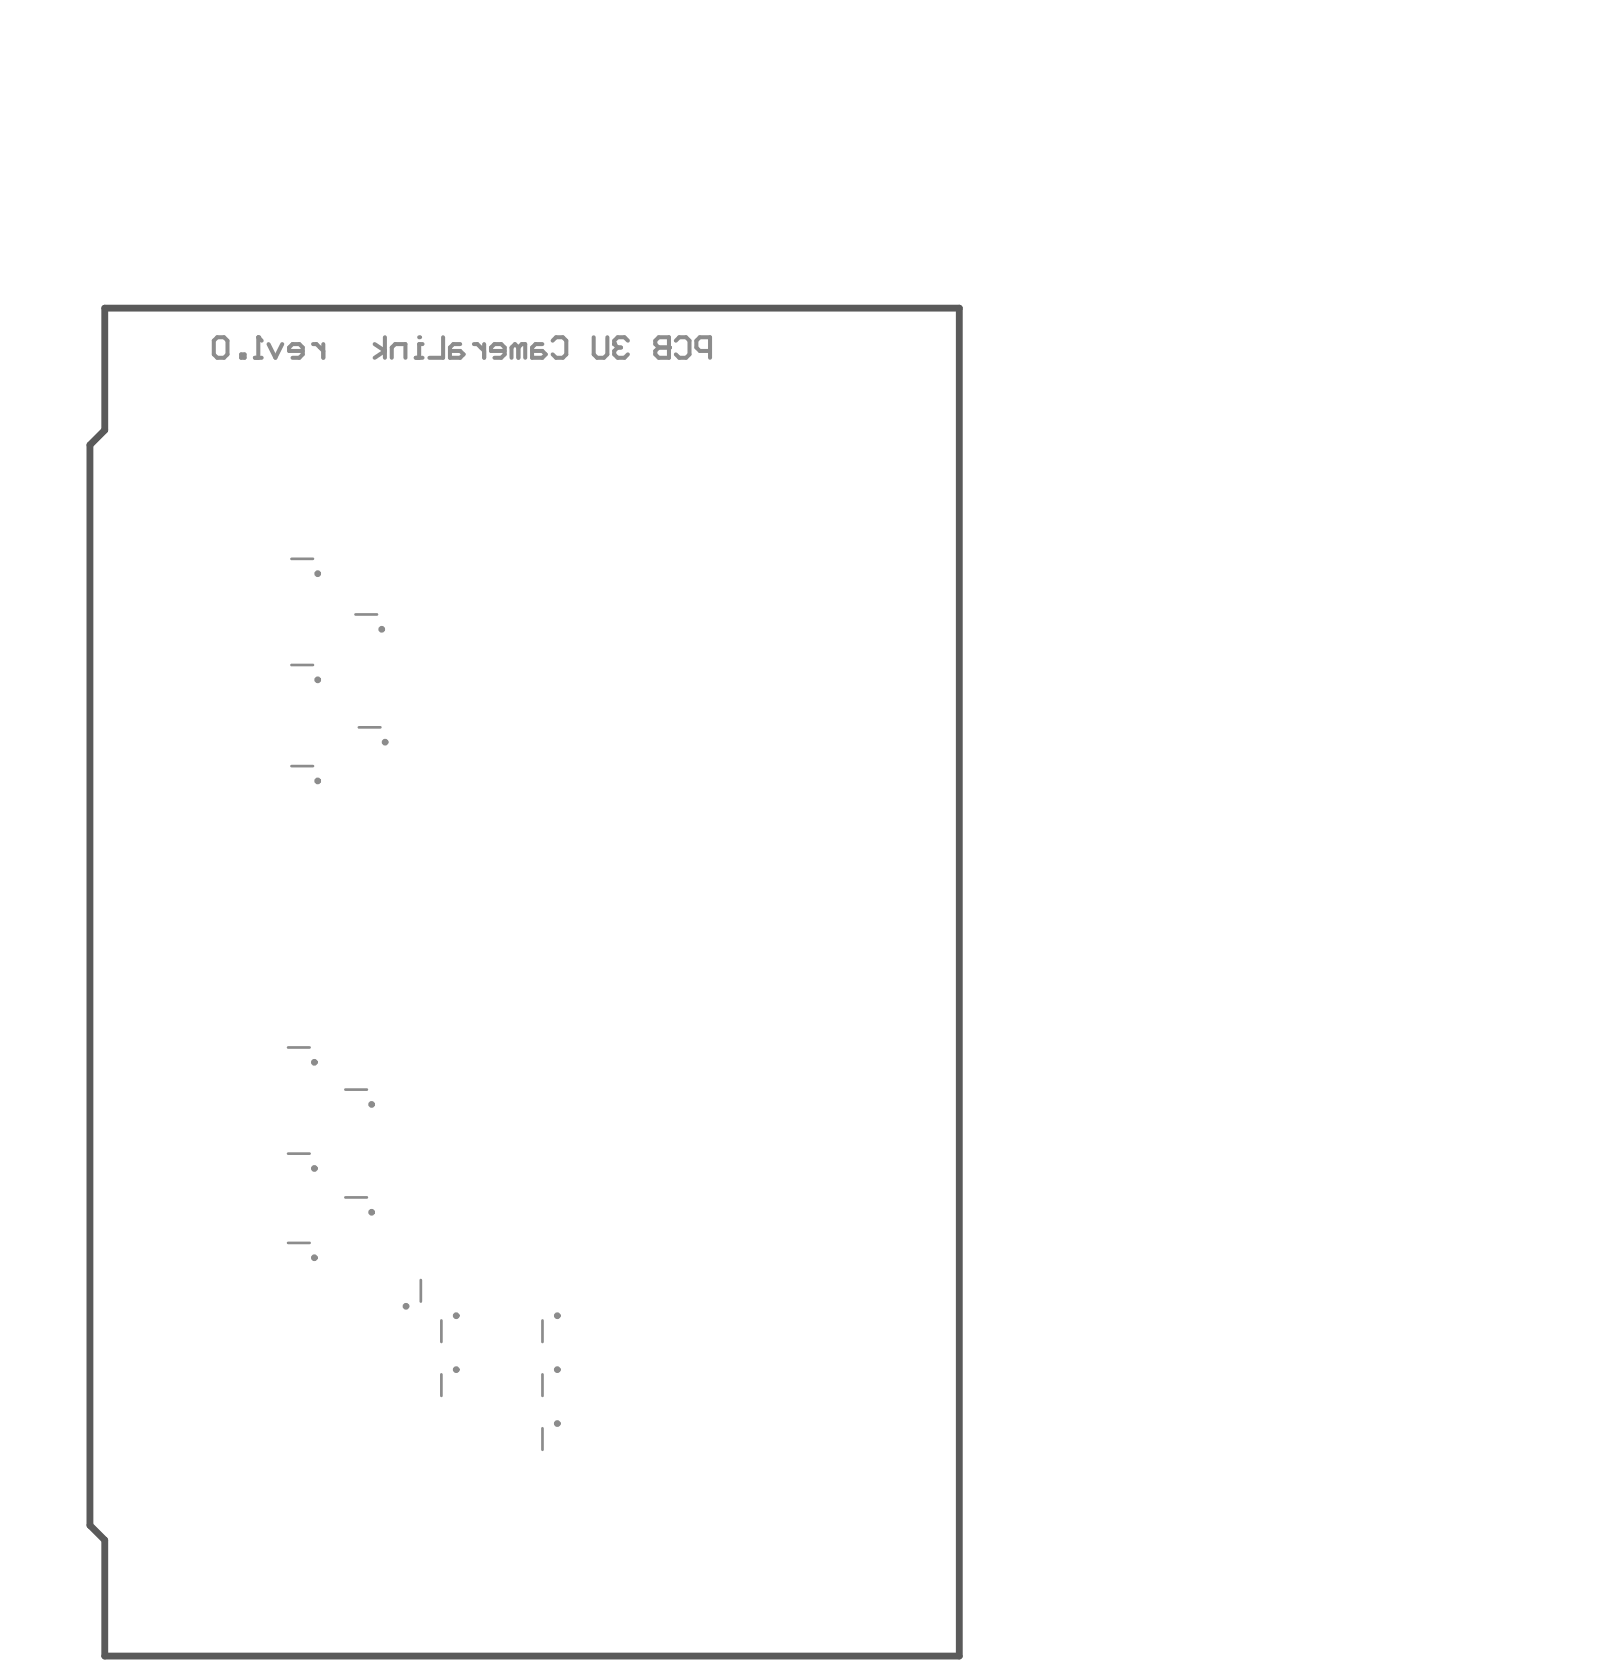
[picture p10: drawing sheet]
<svg xmlns="http://www.w3.org/2000/svg" width="399mm" height="411mm" viewBox="0 0 399 411" stroke-linecap="round" stroke-linejoin="round" font-family="sans-serif">
<path d="M25.9 76.1h211v332.8h-211v-28.6l-3.7-3.7v-266.7l3.7-3.7z" fill="none" stroke="#5a5a5a" stroke-width="1.7"/>
<g fill="none" stroke="#8c8c8c" stroke-width=".66">
<path d="M72 138h5.3M87.8 151.7h5.3M72 164.2h5.3M88.6 179.6h5.3M72 189.2h5.3M71.1 258.6h5.3M85.3 269h5.3M71.1 284.8h5.3M85.3 295.6h5.3M71.1 306.9h5.3M103.9 316v5.4M109 326v5.3"/>
<path d="M109 339.3v5.4M133.9 326v5.3M133.9 339.3v5.4M133.9 352.6v5.4"/>
</g>
<path d="M165.2 83.3v5h-2.6l-.8-.8v-.9l.8-.8h2.6M166.9 84.1l.8-.8h1.7l.8 .8v3.4l-.8 .8h-1.7l-.8-.8M175.3 86.6h-2.5l-.9-.8v-1.7l.9-.8h2.5v5" fill="none" stroke="#8c8c8c" stroke-width="1"/>
<circle cx="165.2" cy="85.8" r=".5" fill="#8c8c8c"/>
<path d="M155 84.1l-.8-.8h-1.7l-.9 .8v.9M165.2 83.3h-2.6l-.8 .8v.9l.8 .8h2.6" fill="none" stroke="#8c8c8c" stroke-width="1"/>
<circle cx="151.6" cy="85" r=".5" fill="#8c8c8c"/>
<g fill="none" stroke="#8c8c8c" stroke-width="1">
<path d="M102.6 88.3h1.7M104.3 85h-.8v3.3M109.4 83.3v5h-3.4M113.6 85h-1.7l-.8 .8v2.5h2.5l.9-.8-.9-.9h-2.5M117 85h.8l1.7 1.6M119.5 85v3.3M124.6 86.6h-3.4v-.8l.9-.8h1.7l.8 .8v1.7l-.8 .8h-1.7M128 85.8l.8-.8h.9v3.3M128 85.8v2.5M128 85.8l-.9-.8-.8 .8v2.5M133.9 85h-1.7l-.8 .8v2.5h2.5l.8-.8-.8-.9h-2.5M136.4 84.1l.9-.8h1.7l.8 .8v3.4l-.8 .8h-1.7l-.9-.8"/>
<path d="M146.6 83.3v4.2l.8 .8h1.7l.9-.8v-4.2M151.6 85l.9 .8M152.5 85.8h.8M152.5 85.8l-.9 .8v.9l.9 .8h1.7l.8-.8"/>
</g>
<circle cx="103.5" cy="83.3" r=".5" fill="#8c8c8c"/>
<path d="M62.9 88.3h1.7M63.8 83.3v5M66.3 85l1.7 3.3 1.7-3.3M74.8 86.6h-3.4v-.8l.8-.8h1.7l.9 .8v1.7l-.9 .8h-1.7M77.3 85h.8l1.7 1.6M79.8 85v3.3M92.5 85l2.5 1.6-2.5 1.7M95 83.3v5M96.7 88.3v-2.5l.9-.8h2.5v3.3" fill="none" stroke="#8c8c8c" stroke-width="1"/>
<circle cx="63.8" cy="83.3" r=".5" fill="#8c8c8c"/>
<path d="M53.6 83.3h1.7l.9 .8v3.4l-.9 .8h-1.7l-.8-.8v-3.4zM59.5 87.5h.9v.8h-.9zM63.8 83.3l.8 .8" fill="none" stroke="#8c8c8c" stroke-width="1"/>
<g fill="none" stroke="#8c8c8c" stroke-width=".83">
<circle cx="78.4" cy="141.6" r=".42"/>
<circle cx="94.3" cy="155.4" r=".42"/>
<circle cx="78.4" cy="167.9" r=".42"/>
<circle cx="78.4" cy="192.8" r=".42"/>
<circle cx="95.1" cy="183.2" r=".42"/>
<circle cx="77.6" cy="262.3" r=".42"/>
<circle cx="91.8" cy="272.7" r=".42"/>
<circle cx="77.6" cy="288.5" r=".42"/>
<circle cx="91.8" cy="299.3" r=".42"/>
<circle cx="77.6" cy="310.5" r=".42"/>
<circle cx="100.2" cy="322.5" r=".42"/>
<circle cx="112.6" cy="324.9" r=".42"/>
<circle cx="112.6" cy="338.2" r=".42"/>
<circle cx="137.6" cy="324.9" r=".42"/>
<circle cx="137.6" cy="338.2" r=".42"/>
<circle cx="137.6" cy="351.5" r=".42"/>
</g>
</svg>
